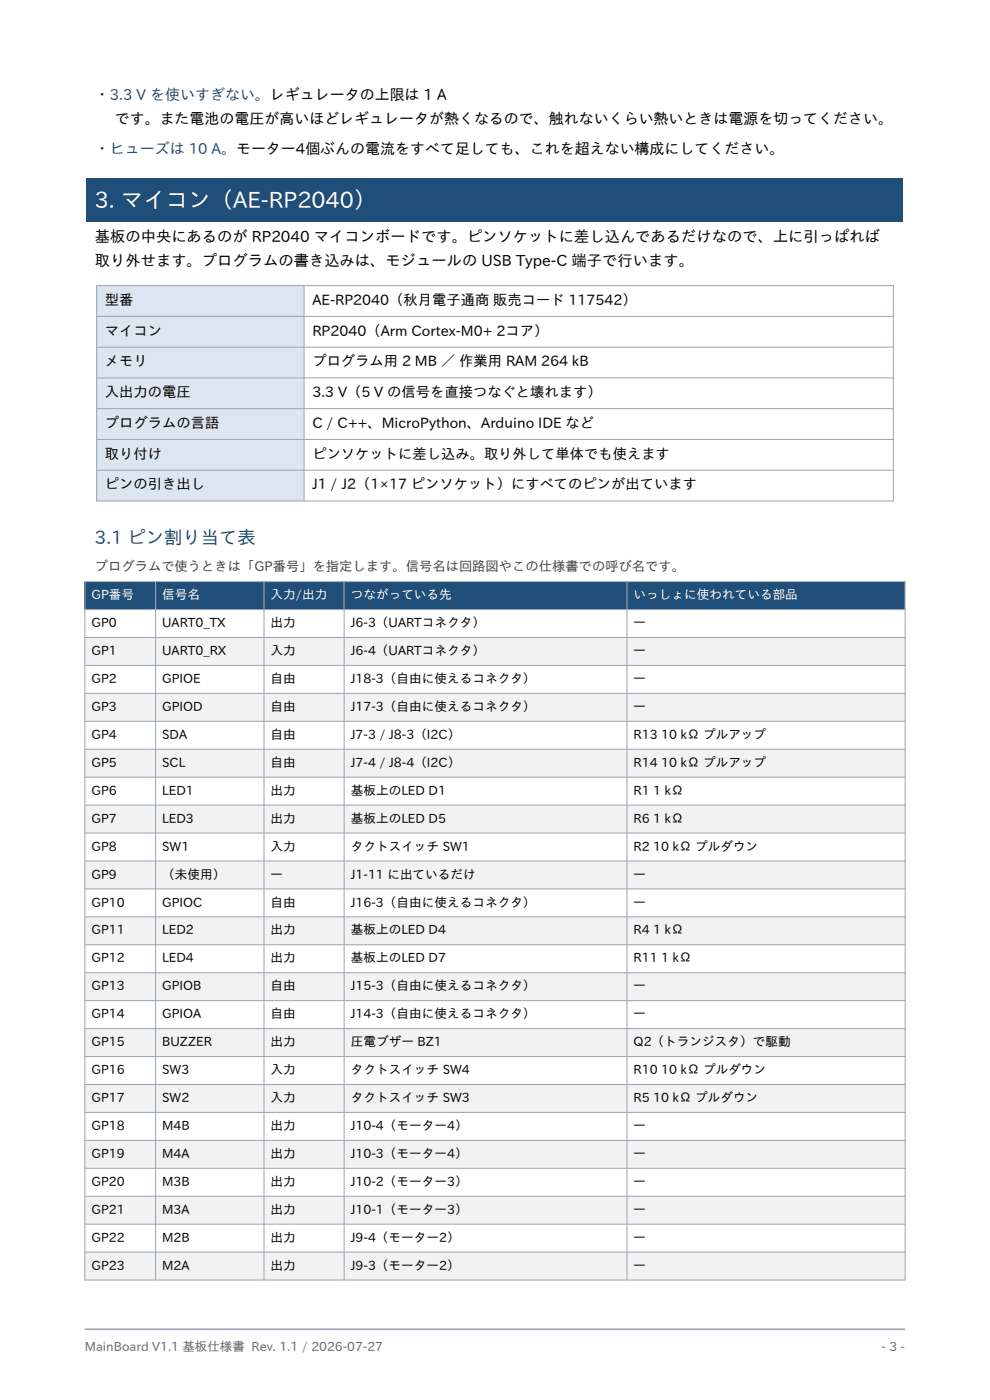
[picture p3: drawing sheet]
<svg xmlns="http://www.w3.org/2000/svg" width="210mm" height="297mm" viewBox="0 0 210 297" stroke-linecap="round" stroke-linejoin="round" font-family="sans-serif">
<defs><g id="words">
<text font-size="4.8" fill="#fff" x="20.1" y="44">3. マイコン（AE-RP2040）</text>
<text font-size="3.9" fill="#1f4e79" x="20.1" y="115.4">3.1 ピン割り当て表</text>
<g font-size="3.2">
<text x="20.1" y="21.3">・3.3 V を使いすぎない。レギュレータの上限は 1 A</text>
<text x="24.3" y="26.2">です。また電池の電圧が高いほどレギュレータが熱くなるので、触れないくらい熱いときは電源を切ってください。</text>
<text x="20.1" y="32.6">・ヒューズは 10 A。モーター4個ぶんの電流をすべて足しても、これを超えない構成にしてください。</text>
<text x="20.1" y="51.3">基板の中央にあるのが RP2040 マイコンボードです。ピンソケットに差し込んであるだけなので、上に引っぱれば</text>
<text x="20.1" y="56.4">取り外せます。プログラムの書き込みは、モジュールの USB Type-C 端子で行います。</text>
</g>
<g font-size="3">
<text x="22.3" y="64.7">型番</text>
<text x="66.3" y="64.7">AE-RP2040（秋月電子通商 販売コード 117542）</text>
<text x="22.3" y="71.2">マイコン</text>
<text x="66.3" y="71.2">RP2040（Arm Cortex-M0+ 2コア）</text>
<text x="22.3" y="77.7">メモリ</text>
<text x="66.3" y="77.7">プログラム用 2 MB ／ 作業用 RAM 264 kB</text>
<text x="22.3" y="84.3">入出力の電圧</text>
<text x="66.3" y="84.3">3.3 V（5 V の信号を直接つなぐと壊れます）</text>
<text x="22.3" y="90.8">プログラムの言語</text>
<text x="66.3" y="90.8">C / C++、MicroPython、Arduino IDE など</text>
<text x="22.3" y="97.3">取り付け</text>
<text x="66.3" y="97.3">ピンソケットに差し込み。取り外して単体でも使えます</text>
<text x="22.3" y="103.8">ピンの引き出し</text>
<text x="66.3" y="103.8">J1 / J2（1×17 ピンソケット）にすべてのピンが出ています</text>
</g>
<text font-size="2.8" fill="#444" x="20.1" y="121.1">プログラムで使うときは「GP番号」を指定します。信号名は回路図やこの仕様書での呼び名です。</text>
<g font-size="2.7" fill="#fff">
<text x="19.4" y="127.1">GP番号</text>
<text x="34.4" y="127.1">信号名</text>
<text x="57.4" y="127.1">入力/出力</text>
<text x="74.4" y="127.1">つながっている先</text>
<text x="134.4" y="127.1">いっしょに使われている部品</text>
</g>
<g font-size="2.7">
<text x="19.4" y="133.1">GP0</text>
<text x="34.4" y="133.1">UART0_TX</text>
<text x="57.4" y="133.1">出力</text>
<text x="74.4" y="133.1">J6-3（UARTコネクタ）</text>
<text x="134.4" y="133.1">—</text>
<text x="19.4" y="139">GP1</text>
<text x="34.4" y="139">UART0_RX</text>
<text x="57.4" y="139">入力</text>
<text x="74.4" y="139">J6-4（UARTコネクタ）</text>
<text x="134.4" y="139">—</text>
<text x="19.4" y="144.9">GP2</text>
<text x="34.4" y="144.9">GPIOE</text>
<text x="57.4" y="144.9">自由</text>
<text x="74.4" y="144.9">J18-3（自由に使えるコネクタ）</text>
<text x="134.4" y="144.9">—</text>
<text x="19.4" y="150.8">GP3</text>
<text x="34.4" y="150.8">GPIOD</text>
<text x="57.4" y="150.8">自由</text>
<text x="74.4" y="150.8">J17-3（自由に使えるコネクタ）</text>
<text x="134.4" y="150.8">—</text>
<text x="19.4" y="156.8">GP4</text>
<text x="34.4" y="156.8">SDA</text>
<text x="57.4" y="156.8">自由</text>
<text x="74.4" y="156.8">J7-3 / J8-3（I2C）</text>
<text x="134.4" y="156.8">R13 10 kΩ プルアップ</text>
<text x="19.4" y="162.7">GP5</text>
<text x="34.4" y="162.7">SCL</text>
<text x="57.4" y="162.7">自由</text>
<text x="74.4" y="162.7">J7-4 / J8-4（I2C）</text>
<text x="134.4" y="162.7">R14 10 kΩ プルアップ</text>
<text x="19.4" y="168.6">GP6</text>
<text x="34.4" y="168.6">LED1</text>
<text x="57.4" y="168.6">出力</text>
<text x="74.4" y="168.6">基板上のLED D1</text>
<text x="134.4" y="168.6">R1 1 kΩ</text>
<text x="19.4" y="174.5">GP7</text>
<text x="34.4" y="174.5">LED3</text>
<text x="57.4" y="174.5">出力</text>
<text x="74.4" y="174.5">基板上のLED D5</text>
<text x="134.4" y="174.5">R6 1 kΩ</text>
<text x="19.4" y="180.5">GP8</text>
<text x="34.4" y="180.5">SW1</text>
<text x="57.4" y="180.5">入力</text>
<text x="74.4" y="180.5">タクトスイッチ SW1</text>
<text x="134.4" y="180.5">R2 10 kΩ プルダウン</text>
<text x="19.4" y="186.4">GP9</text>
<text x="34.4" y="186.4">（未使用）</text>
<text x="57.4" y="186.4">—</text>
<text x="74.4" y="186.4">J1-11 に出ているだけ</text>
<text x="134.4" y="186.4">—</text>
<text x="19.4" y="192.3">GP10</text>
<text x="34.4" y="192.3">GPIOC</text>
<text x="57.4" y="192.3">自由</text>
<text x="74.4" y="192.3">J16-3（自由に使えるコネクタ）</text>
<text x="134.4" y="192.3">—</text>
<text x="19.4" y="198.2">GP11</text>
<text x="34.4" y="198.2">LED2</text>
<text x="57.4" y="198.2">出力</text>
<text x="74.4" y="198.2">基板上のLED D4</text>
<text x="134.4" y="198.2">R4 1 kΩ</text>
<text x="19.4" y="204.2">GP12</text>
<text x="34.4" y="204.2">LED4</text>
<text x="57.4" y="204.2">出力</text>
<text x="74.4" y="204.2">基板上のLED D7</text>
<text x="134.4" y="204.2">R11 1 kΩ</text>
<text x="19.4" y="210.1">GP13</text>
<text x="34.4" y="210.1">GPIOB</text>
<text x="57.4" y="210.1">自由</text>
<text x="74.4" y="210.1">J15-3（自由に使えるコネクタ）</text>
<text x="134.4" y="210.1">—</text>
<text x="19.4" y="216">GP14</text>
<text x="19.4" y="222">GP15</text>
<text x="34.4" y="216">GPIOA</text>
<text x="34.4" y="222">BUZZER</text>
<text x="57.4" y="216">自由</text>
<text x="57.4" y="222">出力</text>
<text x="74.4" y="216">J14-3（自由に使えるコネクタ）</text>
<text x="74.4" y="222">圧電ブザー BZ1</text>
<text x="134.4" y="216">—</text>
<text x="134.4" y="222">Q2（トランジスタ）で駆動</text>
<text x="19.4" y="227.9">GP16</text>
<text x="34.4" y="227.9">SW3</text>
<text x="57.4" y="227.9">入力</text>
<text x="74.4" y="227.9">タクトスイッチ SW4</text>
<text x="134.4" y="227.9">R10 10 kΩ プルダウン</text>
<text x="19.4" y="233.8">GP17</text>
<text x="34.4" y="233.8">SW2</text>
<text x="57.4" y="233.8">入力</text>
<text x="74.4" y="233.8">タクトスイッチ SW3</text>
<text x="134.4" y="233.8">R5 10 kΩ プルダウン</text>
<text x="19.4" y="239.7">GP18</text>
<text x="34.4" y="239.7">M4B</text>
<text x="57.4" y="239.7">出力</text>
<text x="74.4" y="239.7">J10-4（モーター4）</text>
<text x="134.4" y="239.7">—</text>
<text x="19.4" y="245.7">GP19</text>
<text x="34.4" y="245.7">M4A</text>
<text x="57.4" y="245.7">出力</text>
<text x="74.4" y="245.7">J10-3（モーター4）</text>
<text x="134.4" y="245.7">—</text>
<text x="19.4" y="251.6">GP20</text>
<text x="34.4" y="251.6">M3B</text>
<text x="57.4" y="251.6">出力</text>
<text x="74.4" y="251.6">J10-2（モーター3）</text>
<text x="134.4" y="251.6">—</text>
<text x="19.4" y="257.5">GP21</text>
<text x="34.4" y="257.5">M3A</text>
<text x="57.4" y="257.5">出力</text>
<text x="74.4" y="257.5">J10-1（モーター3）</text>
<text x="134.4" y="257.5">—</text>
<text x="19.4" y="263.4">GP22</text>
<text x="34.4" y="263.4">M2B</text>
<text x="57.4" y="263.4">出力</text>
<text x="74.4" y="263.4">J9-4（モーター2）</text>
<text x="134.4" y="263.4">—</text>
<text x="19.4" y="269.4">GP23</text>
<text x="34.4" y="269.4">M2A</text>
<text x="57.4" y="269.4">出力</text>
<text x="74.4" y="269.4">J9-3（モーター2）</text>
<text x="134.4" y="269.4">—</text>
</g>
<g font-size="2.6" fill="#666">
<text x="18" y="286.5">MainBoard V1.1 基板仕様書 Rev. 1.1 / 2026-07-27</text>
<text x="187" y="286.5">- 3 -</text>
</g>
</g></defs>
<path d="M18 282h174" fill="none" stroke="#9aa5b1" stroke-width=".35"/>
<path d="M18.4 37.9h173.2v9.1h-173.2z" fill-rule="evenodd" fill="#1f4e79"/>
<path d="M20.5 60.6h44v45.7h-44z" fill-rule="evenodd" fill="#dce6f1"/>
<path d="M20.5 60.6h169v45.7h-169zM20.5 67.1h169M20.5 73.6h169M64.5 60.6v45.7M20.5 80.2h169M20.5 86.7h169M20.5 93.2h169M20.5 99.7h169" fill="none" stroke="#9aa5b1" stroke-width=".21"/>
<path d="M18 123.4h174v5.9h-174z" fill-rule="evenodd" fill="#1f4e79"/>
<g fill="#f2f2f2">
<path d="M18 135.2h174v6h-174z" fill-rule="evenodd"/>
<path d="M18 147.1h174v5.9h-174z" fill-rule="evenodd"/>
<path d="M18 158.9h174v6h-174z" fill-rule="evenodd"/>
<path d="M18 170.8h174v5.9h-174z" fill-rule="evenodd"/>
<path d="M18 182.7h174v5.9h-174z" fill-rule="evenodd"/>
<path d="M18 194.5h174v5.9h-174z" fill-rule="evenodd"/>
<path d="M18 206.4h174v5.9h-174z" fill-rule="evenodd"/>
<path d="M18 218.2h174v5.9h-174z" fill-rule="evenodd"/>
<path d="M18 230.1h174v5.9h-174z" fill-rule="evenodd"/>
<path d="M18 241.9h174v5.9h-174z" fill-rule="evenodd"/>
<path d="M18 253.8h174v5.9h-174z" fill-rule="evenodd"/>
<path d="M18 265.6h174v6h-174z" fill-rule="evenodd"/>
</g>
<g fill="none" stroke="#9aa5b1" stroke-width=".21">
<path d="M18 123.4h174v148.2h-174zM18 129.3h174M18 135.2h174M33 123.4v148.2M56 123.4v148.2M73 123.4v148.2M133 123.4v148.2M18 141.2h174M18 147.1h174M18 153h174M18 158.9h174M18 164.9h174"/>
<path d="M18 170.8h174M18 176.7h174M18 182.7h174M18 188.6h174M18 194.5h174M18 200.4h174M18 206.4h174M18 212.3h174M18 218.2h174M18 224.1h174M18 230.1h174M18 236h174"/>
<path d="M18 241.9h174M18 247.8h174M18 253.8h174M18 259.7h174M18 265.6h174"/>
</g>
<use href="#words"/>
</svg>
